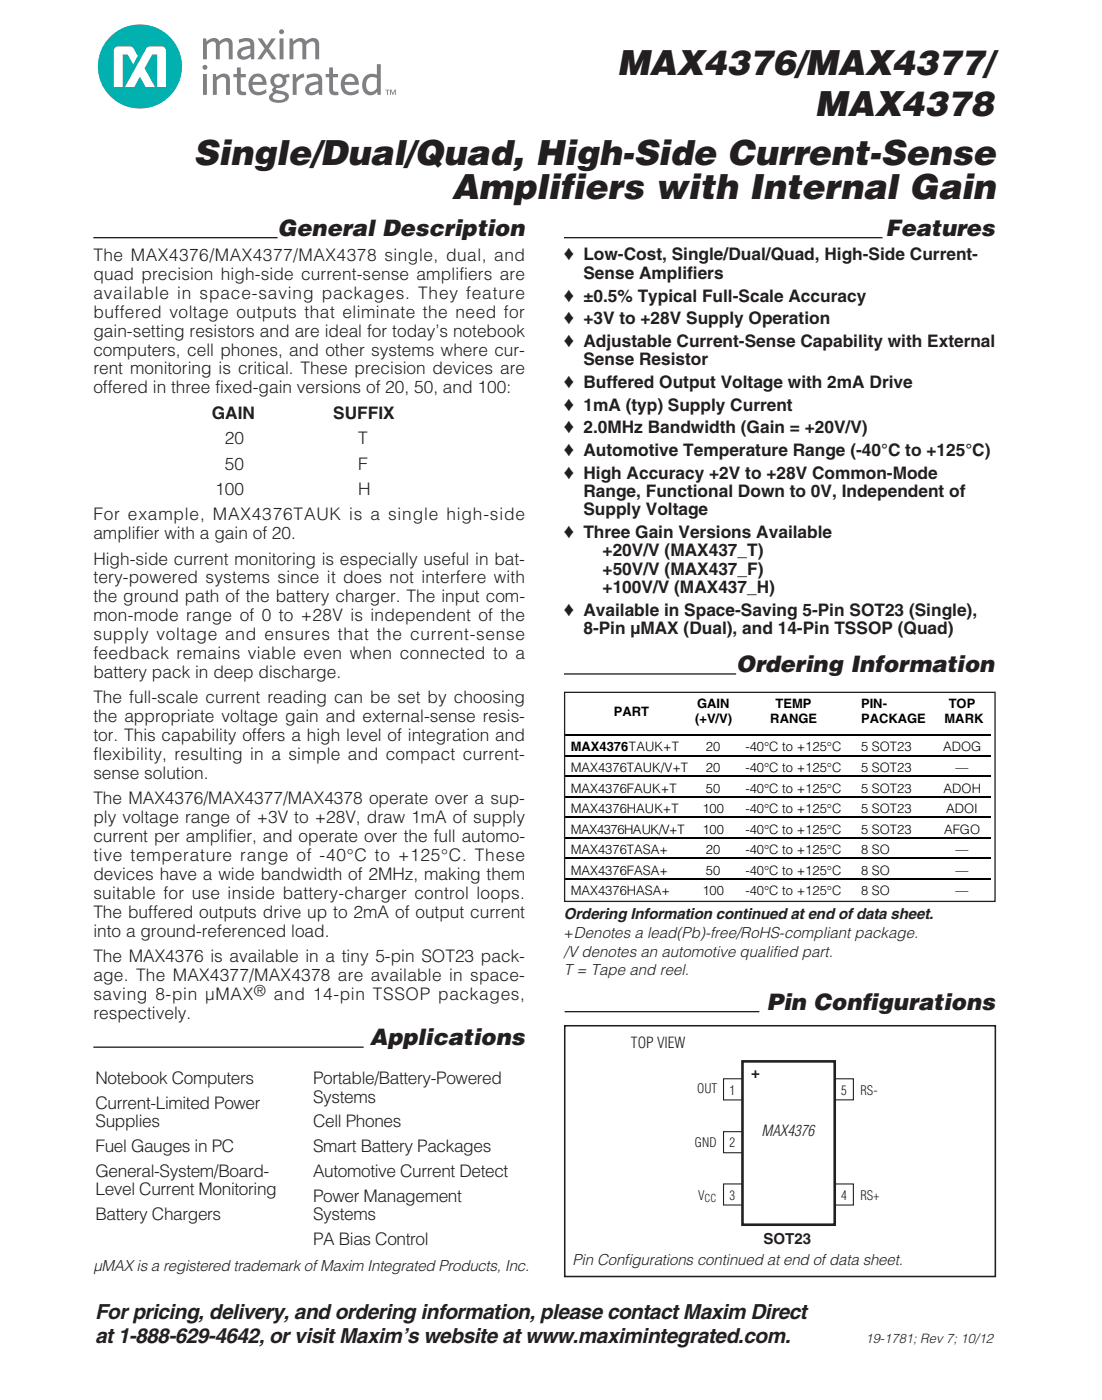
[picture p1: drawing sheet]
<svg xmlns="http://www.w3.org/2000/svg" width="216mm" height="274mm" viewBox="0 0 216 274" stroke-linecap="round" stroke-linejoin="round" font-family="sans-serif">
<defs><g id="words">
<g font-size="6.9" fill="#231f20">
<text x="120.9" y="14.7">MAX4376/MAX4377/</text>
<text x="159.6" y="22.8">MAX4378</text>
<text x="37.9" y="32.3">Single/Dual/Quad, High-Side Current-Sense</text>
<text x="88.5" y="39.1">Amplifiers with Internal Gain</text>
</g>
<g font-size="4.5" fill="#231f20">
<text x="54.4" y="46.2">General Description</text>
<text x="173.5" y="46.2">Features</text>
<text x="144.2" y="131.7">Ordering Information</text>
<text x="150.3" y="197.8">Pin Configurations</text>
<text x="72.4" y="204.8">Applications</text>
</g>
<g font-size="4.2" fill="#231f20">
<text x="18.6" y="258.4">For pricing, delivery, and ordering information, please contact Maxim Direct</text>
<text x="18.6" y="263.1">at 1-888-629-4642, or visit Maxim’s website at www.maximintegrated.com.</text>
</g>
<g font-size="3.4" fill="#231f20">
<text x="18.3" y="51.1">The MAX4376/MAX4377/MAX4378 single, dual, and</text>
<text x="110.5" y="51">♦ Low-Cost, Single/Dual/Quad, High-Side Current-</text>
<text x="18.3" y="54.8">quad precision high-side current-sense amplifiers are</text>
<text x="18.3" y="58.6">available in space-saving packages. They feature</text>
<text x="110.5" y="59.1">♦ ±0.5% Typical Full-Scale Accuracy</text>
<text x="114.3" y="54.6">Sense Amplifiers</text>
<text x="18.3" y="62.3">buffered voltage outputs that eliminate the need for</text>
<text x="18.3" y="66">gain-setting resistors and are ideal for today’s notebook</text>
<text x="110.5" y="63.5">♦ +3V to +28V Supply Operation</text>
<text x="18.3" y="69.7">computers, cell phones, and other systems where cur-</text>
<text x="110.5" y="68">♦ Adjustable Current-Sense Capability with External</text>
<text x="114.3" y="71.6">Sense Resistor</text>
<text x="18.3" y="73.4">rent monitoring is critical. These precision devices are</text>
<text x="18.3" y="77.1">offered in three fixed-gain versions of 20, 50, and 100:</text>
<text x="110.5" y="76">♦ Buffered Output Voltage with 2mA Drive</text>
<text x="41.5" y="82">GAIN</text>
<text x="65.3" y="82">SUFFIX</text>
<text x="110.5" y="80.5">♦ 1mA (typ) Supply Current</text>
<text x="44.1" y="87">20</text>
<text x="70.2" y="87">T</text>
<text x="110.5" y="84.9">♦ 2.0MHz Bandwidth (Gain = +20V/V)</text>
<text x="110.5" y="89.4">♦ Automotive Temperature Range (-40°C to +125°C)</text>
<text x="44.1" y="92">50</text>
<text x="70.2" y="92">F</text>
<text x="110.5" y="93.8">♦ High Accuracy +2V to +28V Common-Mode</text>
<text x="18.3" y="101.9">For example, MAX4376TAUK is a single high-side</text>
<text x="42.2" y="97">100</text>
<text x="70.2" y="97">H</text>
<text x="114.3" y="97.4">Range, Functional Down to 0V, Independent of</text>
<text x="114.3" y="101">Supply Voltage</text>
<text x="18.3" y="105.7">amplifier with a gain of 20.</text>
<text x="110.5" y="105.4">♦ Three Gain Versions Available</text>
<text x="18.3" y="110.6">High-side current monitoring is especially useful in bat-</text>
<text x="118.1" y="109">+20V/V (MAX437_T)</text>
<text x="118.1" y="112.6">+50V/V (MAX437_F)</text>
<text x="18.3" y="114.3">tery-powered systems since it does not interfere with</text>
<text x="18.3" y="118">the ground path of the battery charger. The input com-</text>
<text x="118.1" y="116.2">+100V/V (MAX437_H)</text>
<text x="18.3" y="121.7">mon-mode range of 0 to +28V is independent of the</text>
<text x="18.3" y="125.4">supply voltage and ensures that the current-sense</text>
<text x="110.5" y="120.7">♦ Available in Space-Saving 5-Pin SOT23 (Single),</text>
<text x="114.3" y="124.3">8-Pin µMAX (Dual), and 14-Pin TSSOP (Quad)</text>
<text x="18.3" y="129.1">feedback remains viable even when connected to a</text>
<text x="18.3" y="132.9">battery pack in deep discharge.</text>
<text x="18.3" y="137.8">The full-scale current reading can be set by choosing</text>
<text x="18.3" y="141.5">the appropriate voltage gain and external-sense resis-</text>
<text x="18.3" y="145.2">tor. This capability offers a high level of integration and</text>
<text x="18.3" y="148.9">flexibility, resulting in a simple and compact current-</text>
<text x="18.3" y="152.6">sense solution.</text>
<text x="18.3" y="157.6">The MAX4376/MAX4377/MAX4378 operate over a sup-</text>
<text x="18.3" y="161.3">ply voltage range of +3V to +28V, draw 1mA of supply</text>
<text x="18.3" y="165">current per amplifier, and operate over the full automo-</text>
<text x="18.3" y="172.4">devices have a wide bandwidth of 2MHz, making them</text>
<text x="18.3" y="168.7">tive temperature range of -40°C to +125°C. These</text>
<text x="18.3" y="176.1">suitable for use inside battery-charger control loops.</text>
<text x="18.3" y="179.8">The buffered outputs drive up to 2mA of output current</text>
<text x="18.3" y="183.5">into a ground-referenced load.</text>
<text x="18.3" y="188.5">The MAX4376 is available in a tiny 5-pin SOT23 pack-</text>
<text x="18.3" y="192.2">age. The MAX4377/MAX4378 are available in space-</text>
<text x="18.3" y="195.9">saving 8-pin µMAX</text>
<text x="53.7" y="195.9">and 14-pin TSSOP packages,</text>
<text x="18.3" y="199.6">respectively.</text>
<text x="18.7" y="212.4">Notebook Computers</text>
<text x="61.3" y="212.4">Portable/Battery-Powered</text>
<text x="18.7" y="217.3">Current-Limited Power</text>
<text x="18.7" y="220.9">Supplies</text>
<text x="61.3" y="216">Systems</text>
<text x="61.3" y="220.9">Cell Phones</text>
<text x="18.7" y="225.8">Fuel Gauges in PC</text>
<text x="61.3" y="225.8">Smart Battery Packages</text>
<text x="18.7" y="230.6">General-System/Board-</text>
<text x="61.3" y="230.6">Automotive Current Detect</text>
<text x="18.7" y="234.2">Level Current Monitoring</text>
<text x="18.7" y="239.1">Battery Chargers</text>
<text x="61.3" y="235.5">Power Management</text>
<text x="61.3" y="239.1">Systems</text>
<text x="61.3" y="244">PA Bias Control</text>
</g>
<g font-size="3" fill="#231f20">
<text x="110.5" y="180">Ordering Information continued at end of data sheet.</text>
<text x="110.5" y="183.8">+Denotes a lead(Pb)-free/RoHS-compliant package.</text>
<text x="110.5" y="187.4">/V denotes an automotive qualified part.</text>
<text x="110.5" y="191.1">T = Tape and reel.</text>
<text x="49.8" y="195.1">®</text>
<text x="123.6" y="205.4">TOP VIEW</text>
<text x="147.1" y="211.2">+</text>
<text x="149.2" y="222.6">MAX4376</text>
<text x="149.6" y="243.8">SOT23</text>
<text x="18.3" y="248.9">µMAX is a registered trademark of Maxim Integrated Products, Inc.</text>
<text x="112.2" y="247.9">Pin Configurations continued at end of data sheet.</text>
</g>
<text font-size="2.6" fill="#231f20" x="169.6" y="263.1">19-1781; Rev 7; 10/12</text>
<g font-size="2.5">
<text x="120.2" y="140.2">PART</text>
<text x="136.2" y="141.6">(+V/V)</text>
<text x="136.6" y="138.7">GAIN</text>
<text x="150.9" y="141.6">RANGE</text>
<text x="151.9" y="138.7">TEMP</text>
<text x="168.7" y="138.7">PIN-</text>
<text x="168.7" y="141.6">PACKAGE</text>
<text x="185.1" y="141.6">MARK</text>
<text x="185.9" y="138.7">TOP</text>
<text x="111.8" y="147.2">MAX4376T AUK+T</text>
<text x="138.3" y="147.2">20</text>
<text x="146" y="147.2">-40°C to +125°C</text>
<text x="168.7" y="147.2">5 SOT23</text>
<text x="184.8" y="147.2">ADOG</text>
<text x="111.8" y="151.3">MAX4376TAUK/V+T</text>
<text x="111.8" y="155.3">MAX4376FAUK+T</text>
<text x="138.3" y="151.3">20</text>
<text x="138.3" y="155.3">50</text>
<text x="146" y="151.3">-40°C to +125°C</text>
<text x="146" y="155.3">-40°C to +125°C</text>
<text x="168.7" y="151.3">5 SOT23</text>
<text x="168.7" y="155.3">5 SOT23</text>
<text x="184.9" y="155.3">ADOH</text>
<text x="187.2" y="151.3">—</text>
<text x="111.8" y="159.3">MAX4376HAUK+T</text>
<text x="137.6" y="159.3">100</text>
<text x="146" y="159.3">-40°C to +125°C</text>
<text x="168.7" y="159.3">5 SOT23</text>
<text x="185.4" y="159.3">ADOI</text>
<text x="111.8" y="163.4">MAX4376HAUK/V+T</text>
<text x="111.8" y="167.3">MAX4376TASA+</text>
<text x="137.6" y="163.4">100</text>
<text x="138.3" y="167.3">20</text>
<text x="146" y="167.3">-40°C to +125°C</text>
<text x="146" y="163.4">-40°C to +125°C</text>
<text x="168.7" y="163.4">5 SOT23</text>
<text x="168.7" y="167.3">8 SO</text>
<text x="185" y="163.4">AFGO</text>
<text x="187.2" y="167.3">—</text>
<text x="111.8" y="171.4">MAX4376FASA+</text>
<text x="138.3" y="171.4">50</text>
<text x="146" y="171.4">-40°C to +125°C</text>
<text x="168.7" y="171.4">8 SO</text>
<text x="187.2" y="171.4">—</text>
<text x="111.8" y="175.5">MAX4376HASA+</text>
<text x="137.6" y="175.5">100</text>
<text x="146" y="175.5">-40°C to +125°C</text>
<text x="168.7" y="175.5">8 SO</text>
<text x="187.2" y="175.5">—</text>
</g>
<g font-size="2.5" fill="#231f20">
<text x="136.6" y="214.3">OUT</text>
<text x="142.9" y="214.5">1</text>
<text x="164.8" y="214.5">5</text>
<text x="168.6" y="214.5">RS-</text>
<text x="136.2" y="224.8">GND</text>
<text x="142.9" y="224.7">2</text>
<text x="136.8" y="235.1">V</text>
<text x="142.9" y="235.1">3</text>
<text x="164.8" y="235.1">4</text>
<text x="168.6" y="235.1">RS+</text>
</g>
<text font-size="2.1" fill="#231f20" x="138" y="235.5">CC</text>
</g></defs>
<circle cx="27.4" cy="13" r="8.2" fill="#00b1b0"/>
<path d="M28.8 9.3l-4.3 7.8h1.8l1.1-2.1 1.1 2.1h1.9l-2.1-3.7 1.5-2.7h1v6.4h1.7v-7.2a.85 .85 0 0 0-.8-.8h-2.3zM22.5 9.3l-.2 .6v7.2h1.7v-6.4h1l1.1 1.9 .9-1.6-.8-1.5-.5-.3-2.6-.1z" fill="#fff"/>
<g fill="#7e8083">
<path d="M41.7 14.5h.6l.1 .6a1.49 1.49 0 0 1 2.6 .1v3.4h-.7v-2.8a.71 .71 0 0 0-.4-.7 .71 .71 0 0 0-.8 .2l-.6 .5v2.8h-.8z"/>
<path d="M46.4 13.2h.8v1.3h1v.6h-1v2.3a.66 .66 0 0 0 1 .6l.1 .6-.4 .1a1.09 1.09 0 0 1-1.5-1.1v-2.5h-.7v-.6h.7z"/>
<path d="M64.5 13.2h.7v1.3h1v.6h-1v2.3a.66 .66 0 0 0 1 .6l.1 .6-.4 .1a1.09 1.09 0 0 1-1.4-1.1v-2.5h-.7v-.6h.7z"/>
<path d="M57.3 14.5h.7l.1 .8 .2-.2a1.71 1.71 0 0 1 1.2-.7l.1 .7a1.86 1.86 0 0 0-1.5 1.1v2.4h-.8z"/>
<path d="M39.8 7.5h.6l.1 .6a1.48 1.48 0 0 1 2.5 0 1.47 1.47 0 0 1 2.5 .1l.1 3.4h-.8v-2.8a.68 .68 0 0 0-.4-.7 .68 .68 0 0 0-.8 .2l-.5 .5v2.8h-.8v-2.8a.68 .68 0 0 0-.4-.7 .68 .68 0 0 0-.8 .2l-.6 .5v2.8h-.7z"/>
<path d="M56.7 7.5h.6l.1 .6a1.48 1.48 0 0 1 2.5 0 1.47 1.47 0 0 1 2.6 .1v3.4h-.7v-2.8a.68 .68 0 0 0-.4-.7 .68 .68 0 0 0-.8 .2l-.6 .5v2.8h-.8v-2.8a.68 .68 0 0 0-.4-.7 .68 .68 0 0 0-.8 .2l-.5 .5v2.8h-.8z"/>
<path d="M50.4 7.5h.9l1 1.4 .9-1.4h.8l-1.3 2 1.5 2.1h-.9l-1.1-1.5-1 1.5h-.8l1.4-2.1z"/>
<path d="M39.7 13.2a.48 .48 0 0 1 .9 0 .48 .48 0 0 1-.9 0zM39.8 14.5h.7v4.1h-.7z"/>
<path d="M49.2 15a1.78 1.78 0 0 1 2.2-.4 1.78 1.78 0 0 1 .8 2h-2.8a1.36 1.36 0 0 0 .8 1.4 1.36 1.36 0 0 0 1.6-.3l.3-.3 .1 .7a2.27 2.27 0 0 1-3.3-.3 2.78 2.78 0 0 1 .3-2.8zM49.8 15.3l-.3 .8h2a.96 .96 0 0 0-.6-1 .96 .96 0 0 0-1.1 .2z"/>
<path d="M53.3 15a1.76 1.76 0 0 1 2.3-.2l1-.4 .1 .7-.7 .1a1.44 1.44 0 0 1-.2 1.6 1.44 1.44 0 0 1-1.6 .4l-.1 .4 1.1 .2a1.38 1.38 0 0 1 1.4 1.1 1.66 1.66 0 0 1-2 1.3 1.68 1.68 0 0 1-1.9-1.1 1.28 1.28 0 0 1 .9-1.1l-.2-.1a.54 .54 0 0 1 .3-.8 1.36 1.36 0 0 1-.4-2.1zM53.6 18.6l-.2 .4a1.6 1.6 0 0 0 2.4 .2l.1-.2a1.38 1.38 0 0 0-1.5-.7h-.3zM53.7 15.8a.86 .86 0 0 0 1.7 0 .86 .86 0 0 0-1.7 0z"/>
<path d="M60.1 14.8l1.1-.4a1.37 1.37 0 0 1 1.9 1.3v2.9h-.6l-.1-.6a1.54 1.54 0 0 1-2.6-.1 1.34 1.34 0 0 1 1.1-1.7l1.5-.3a.78 .78 0 0 0-.3-.8 .78 .78 0 0 0-.9 0l-1 .3zM60.7 17a.62 .62 0 0 0-.1 .8 .62 .62 0 0 0 .9 .2l.9-.5v-1l-.8 .1z"/>
<path d="M67.3 15a1.78 1.78 0 0 1 2.1-.4 1.78 1.78 0 0 1 .9 2h-2.8a1.36 1.36 0 0 0 .8 1.4 1.36 1.36 0 0 0 1.5-.3l.4-.3 .1 .7a2.27 2.27 0 0 1-3.3-.3 2.78 2.78 0 0 1 .3-2.8zM67.9 15.3l-.3 .8h1.9a.96 .96 0 0 0-.5-1 .96 .96 0 0 0-1.1 .2z"/>
<path d="M73.8 12.6h.8v6h-.6l-.1-.6a1.65 1.65 0 0 1-2 .5 1.65 1.65 0 0 1-.9-1.8 2 2 0 0 1 2.8-2.1zM72.2 15.3a1.85 1.85 0 0 0 .2 2.6 1.26 1.26 0 0 0 1.4-.6v-2l-1-.2z"/>
<path d="M46.8 7.8l1.1-.3a1.37 1.37 0 0 1 1.9 1.3v2.8h-.6l-.1-.5a1.54 1.54 0 0 1-2.6-.1 1.34 1.34 0 0 1 1.1-1.8l1.4-.2a.78 .78 0 0 0-.3-.8 .78 .78 0 0 0-.8-.1l-1 .3zM47.4 10a.62 .62 0 0 0-.1 .9 .62 .62 0 0 0 .9 .1l.8-.5v-1l-.7 .2z"/>
<path d="M54.7 6.2a.48 .48 0 0 1 .9 0 .48 .48 0 0 1-.9 0zM54.8 7.5h.7v4.1h-.7z"/>
<path d="M75.5 17.6h.8v.1h-.3v.9h-.2v-.9h-.3zM76.4 17.6h.3l.3 .7 .3-.7h.2v1h-.1v-.8l-.4 .8h-.1l-.3-.8v.8h-.2z"/>
</g>
<path d="M141.8 221.7h3.7v4.2h-3.7z" fill="#fff"/>
<path d="M141.8 221.7h3.7v4.2h-3.7z" fill="none" stroke="#231f20" stroke-width=".21"/>
<path d="M141.8 232h3.7v4.1h-3.7z" fill="#fff"/>
<path d="M141.8 232h3.7v4.1h-3.7z" fill="none" stroke="#231f20" stroke-width=".21"/>
<path d="M163.5 232h3.7v4.1h-3.7z" fill="#fff"/>
<path d="M163.5 232h3.7v4.1h-3.7z" fill="none" stroke="#231f20" stroke-width=".21"/>
<path d="M141.8 211.4h3.7v4.1h-3.7z" fill="#fff"/>
<path d="M141.8 211.4h3.7v4.1h-3.7z" fill="none" stroke="#231f20" stroke-width=".21"/>
<path d="M163.5 211.4h3.7v4.1h-3.7z" fill="#fff"/>
<path d="M163.5 211.4h3.7v4.1h-3.7z" fill="none" stroke="#231f20" stroke-width=".21"/>
<path d="M145.5 208h18v32h-18z" fill="#fff"/>
<path d="M145.5 208h18v32h-18z" fill="none" stroke="#231f20" stroke-width=".51"/>
<path d="M110.6 201h84.4v49.1h-84.4z" fill="none" stroke="#231f20" stroke-width=".3"/>
<path d="M18.3 46.6h36.1M110.5 46.6h62.4M18.3 205.2h52.9" fill="none" stroke="#231f20" stroke-width=".26"/>
<g fill="#fff">
<path d="M112.2 245.8h70.1v3h-70.1z"/>
<path d="M18.3 246.8h86.2v3.6h-86.2z"/>
</g>
<path d="M110.5 132.1h33.7M110.6 198.2h38.2" fill="none" stroke="#231f20" stroke-width=".26"/>
<path d="M110.6 135.7h84.3v40.9h-84.3z" fill="#fff"/>
<path d="M110.6 144.1h83.5M110.6 148.1h83.5M110.6 152.1h83.5M110.6 156.2h83.5M110.6 160.1h83.5M110.6 164.2h83.5M110.6 168.1h83.5M110.6 172.2h83.5" fill="none" stroke="#000" stroke-width=".2"/>
<path d="M110.6 135.7h84.3v40.9h-84.3z" fill="none" stroke="#231f20" stroke-width=".25"/>
<path d="M110.5 177.9h84.6v14.2h-84.6z" fill="#fff"/>
<use href="#words"/>
</svg>
